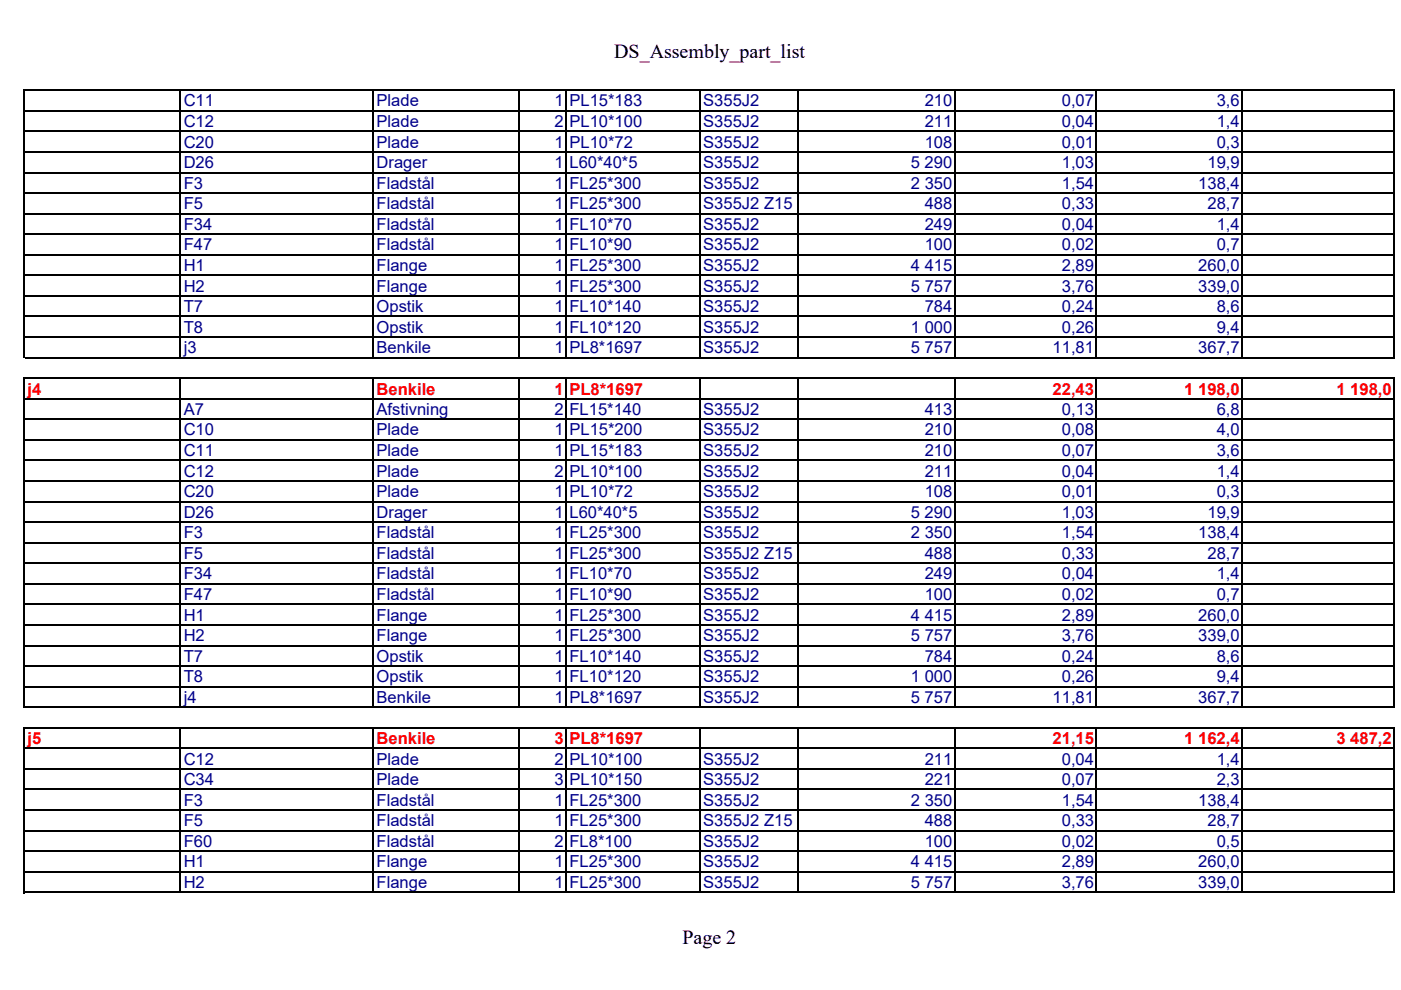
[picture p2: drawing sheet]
<svg xmlns="http://www.w3.org/2000/svg" width="297mm" height="210mm" viewBox="0 0 297 210" stroke-linecap="round" stroke-linejoin="round" font-family="sans-serif">
<defs><g id="words">
<g font-size="4.2">
<text x="130.2" y="12.3">DS_Assembly_part_list</text>
<text x="144.7" y="200.2">Page 2</text>
</g>
<g font-size="3.5" fill="#00008b">
<text x="38.9" y="22.6">C11</text>
<text x="79.8" y="22.6">Plade</text>
<text x="117.5" y="22.6">1 PL15*183</text>
<text x="149.1" y="22.6">S355J2</text>
<text x="196" y="22.6">210</text>
<text x="225.1" y="22.6">0,07</text>
<text x="258" y="22.6">3,6</text>
<text x="38.9" y="26.9">C12</text>
<text x="79.8" y="26.9">Plade</text>
<text x="117.5" y="26.9">2 PL10*100</text>
<text x="149.1" y="26.9">S355J2</text>
<text x="196" y="26.9">211</text>
<text x="225.1" y="26.9">0,04</text>
<text x="258" y="26.9">1,4</text>
<text x="38.9" y="31.3">C20</text>
<text x="38.9" y="35.6">D26</text>
<text x="79.8" y="31.3">Plade</text>
<text x="79.8" y="35.6">Drager</text>
<text x="117.5" y="35.6">1 L60*40*5</text>
<text x="117.5" y="31.3">1 PL10*72</text>
<text x="149.1" y="35.6">S355J2</text>
<text x="149.1" y="31.3">S355J2</text>
<text x="193.1" y="35.6">5 290</text>
<text x="196" y="31.3">108</text>
<text x="225.1" y="35.6">1,03</text>
<text x="225.1" y="31.3">0,01</text>
<text x="256" y="35.6">19,9</text>
<text x="258" y="31.3">0,3</text>
<text x="38.9" y="40">F3</text>
<text x="79.8" y="40">Fladstål</text>
<text x="117.5" y="40">1 FL25*300</text>
<text x="149.1" y="40">S355J2</text>
<text x="193.1" y="40">2 350</text>
<text x="225.1" y="40">1,54</text>
<text x="254.1" y="40">138,4</text>
<text x="38.9" y="44.4">F5</text>
<text x="79.8" y="44.4">Fladstål</text>
<text x="117.5" y="44.4">1 FL25*300</text>
<text x="149.1" y="44.4">S355J2 Z15</text>
<text x="196.1" y="44.4">488</text>
<text x="225.1" y="44.4">0,33</text>
<text x="256" y="44.4">28,7</text>
<text x="38.9" y="48.7">F34</text>
<text x="38.9" y="53.1">F47</text>
<text x="79.8" y="48.7">Fladstål</text>
<text x="79.8" y="53.1">Fladstål</text>
<text x="117.5" y="48.7">1 FL10*70</text>
<text x="117.5" y="53.1">1 FL10*90</text>
<text x="149.1" y="48.7">S355J2</text>
<text x="149.1" y="53.1">S355J2</text>
<text x="196.1" y="48.7">249</text>
<text x="196.1" y="53.1">100</text>
<text x="225.1" y="48.7">0,04</text>
<text x="225.1" y="53.1">0,02</text>
<text x="258" y="48.7">1,4</text>
<text x="258" y="53.1">0,7</text>
<text x="38.9" y="57.4">H1</text>
<text x="79.8" y="57.4">Flange</text>
<text x="117.5" y="57.4">1 FL25*300</text>
<text x="149.1" y="57.4">S355J2</text>
<text x="193.1" y="57.4">4 415</text>
<text x="225.1" y="57.4">2,89</text>
<text x="254.1" y="57.4">260,0</text>
<text x="38.9" y="61.8">H2</text>
<text x="79.8" y="61.8">Flange</text>
<text x="117.5" y="61.8">1 FL25*300</text>
<text x="149.1" y="61.8">S355J2</text>
<text x="193.1" y="61.8">5 757</text>
<text x="225.1" y="61.8">3,76</text>
<text x="254.1" y="61.8">339,0</text>
<text x="38.9" y="66.2">T7</text>
<text x="38.9" y="70.5">T8</text>
<text x="79.8" y="66.2">Opstik</text>
<text x="79.8" y="70.5">Opstik</text>
<text x="117.5" y="66.2">1 FL10*140</text>
<text x="117.5" y="70.5">1 FL10*120</text>
<text x="149.1" y="66.2">S355J2</text>
<text x="149.1" y="70.5">S355J2</text>
<text x="193.1" y="70.5">1 000</text>
<text x="196.1" y="66.2">784</text>
<text x="225.1" y="70.5">0,26</text>
<text x="225.1" y="66.2">0,24</text>
<text x="258" y="70.5">9,4</text>
<text x="258" y="66.2">8,6</text>
<text x="38.9" y="74.9">j3</text>
<text x="79.8" y="74.9">Benkile</text>
<text x="117.5" y="74.9">1 PL8*1697</text>
<text x="149.1" y="74.9">S355J2</text>
<text x="193.1" y="74.9">5 757</text>
<text x="223.2" y="74.9">11,81</text>
<text x="254" y="74.9">367,7</text>
<text x="38.9" y="88">A7</text>
<text x="79.8" y="88">Afstivning</text>
<text x="117.5" y="88">2 FL15*140</text>
<text x="149.1" y="88">S355J2</text>
<text x="196" y="88">413</text>
<text x="225.1" y="88">0,13</text>
<text x="258" y="88">6,8</text>
<text x="38.9" y="92.3">C10</text>
<text x="79.8" y="92.3">Plade</text>
<text x="117.5" y="92.3">1 PL15*200</text>
<text x="149.1" y="92.3">S355J2</text>
<text x="196" y="92.3">210</text>
<text x="225.1" y="92.3">0,08</text>
<text x="258" y="92.3">4,0</text>
<text x="38.9" y="96.7">C11</text>
<text x="38.9" y="101">C12</text>
<text x="79.8" y="96.7">Plade</text>
<text x="79.8" y="101">Plade</text>
<text x="117.5" y="96.7">1 PL15*183</text>
<text x="117.5" y="101">2 PL10*100</text>
<text x="149.1" y="96.7">S355J2</text>
<text x="149.1" y="101">S355J2</text>
<text x="196" y="96.7">210</text>
<text x="196" y="101">211</text>
<text x="225.1" y="96.7">0,07</text>
<text x="225.1" y="101">0,04</text>
<text x="258" y="96.7">3,6</text>
<text x="258" y="101">1,4</text>
<text x="38.9" y="105.4">C20</text>
<text x="79.8" y="105.4">Plade</text>
<text x="117.5" y="105.4">1 PL10*72</text>
<text x="149.1" y="105.4">S355J2</text>
<text x="196" y="105.4">108</text>
<text x="225.1" y="105.4">0,01</text>
<text x="258" y="105.4">0,3</text>
<text x="38.9" y="109.8">D26</text>
<text x="79.8" y="109.8">Drager</text>
<text x="117.5" y="109.8">1 L60*40*5</text>
<text x="149.1" y="109.8">S355J2</text>
<text x="193.1" y="109.8">5 290</text>
<text x="225.1" y="109.8">1,03</text>
<text x="256" y="109.8">19,9</text>
<text x="38.9" y="114.1">F3</text>
<text x="38.9" y="118.5">F5</text>
<text x="79.8" y="114.1">Fladstål</text>
<text x="79.8" y="118.5">Fladstål</text>
<text x="117.5" y="114.1">1 FL25*300</text>
<text x="117.5" y="118.5">1 FL25*300</text>
<text x="149.1" y="114.1">S355J2</text>
<text x="149.1" y="118.5">S355J2 Z15</text>
<text x="193.1" y="114.1">2 350</text>
<text x="196.1" y="118.5">488</text>
<text x="225.1" y="114.1">1,54</text>
<text x="225.1" y="118.5">0,33</text>
<text x="254.1" y="114.1">138,4</text>
<text x="256" y="118.5">28,7</text>
<text x="38.9" y="122.9">F34</text>
<text x="79.8" y="122.9">Fladstål</text>
<text x="117.5" y="122.9">1 FL10*70</text>
<text x="149.1" y="122.9">S355J2</text>
<text x="196.1" y="122.9">249</text>
<text x="225.1" y="122.9">0,04</text>
<text x="258" y="122.9">1,4</text>
<text x="38.9" y="127.2">F47</text>
<text x="38.9" y="131.6">H1</text>
<text x="79.8" y="131.6">Flange</text>
<text x="79.8" y="127.2">Fladstål</text>
<text x="117.5" y="131.6">1 FL25*300</text>
<text x="117.5" y="127.2">1 FL10*90</text>
<text x="149.1" y="131.6">S355J2</text>
<text x="149.1" y="127.2">S355J2</text>
<text x="193.1" y="131.6">4 415</text>
<text x="196.1" y="127.2">100</text>
<text x="225.1" y="131.6">2,89</text>
<text x="225.1" y="127.2">0,02</text>
<text x="254.1" y="131.6">260,0</text>
<text x="258" y="127.2">0,7</text>
<text x="38.9" y="135.9">H2</text>
<text x="79.8" y="135.9">Flange</text>
<text x="117.5" y="135.9">1 FL25*300</text>
<text x="149.1" y="135.9">S355J2</text>
<text x="193.1" y="135.9">5 757</text>
<text x="225.1" y="135.9">3,76</text>
<text x="254.1" y="135.9">339,0</text>
<text x="38.9" y="140.3">T7</text>
<text x="79.8" y="140.3">Opstik</text>
<text x="117.5" y="140.3">1 FL10*140</text>
<text x="149.1" y="140.3">S355J2</text>
<text x="196.1" y="140.3">784</text>
<text x="225.1" y="140.3">0,24</text>
<text x="258" y="140.3">8,6</text>
<text x="38.9" y="144.7">T8</text>
<text x="38.9" y="149">j4</text>
<text x="79.8" y="149">Benkile</text>
<text x="79.8" y="144.7">Opstik</text>
<text x="117.5" y="149">1 PL8*1697</text>
<text x="117.5" y="144.7">1 FL10*120</text>
<text x="149.1" y="149">S355J2</text>
<text x="149.1" y="144.7">S355J2</text>
<text x="193.1" y="149">5 757</text>
<text x="193.1" y="144.7">1 000</text>
<text x="223.2" y="149">11,81</text>
<text x="225.1" y="144.7">0,26</text>
<text x="254" y="149">367,7</text>
<text x="258" y="144.7">9,4</text>
<text x="38.9" y="162.1">C12</text>
<text x="38.9" y="166.5">C34</text>
<text x="79.8" y="162.1">Plade</text>
<text x="79.8" y="166.5">Plade</text>
<text x="117.5" y="162.1">2 PL10*100</text>
<text x="117.5" y="166.5">3 PL10*150</text>
<text x="149.1" y="162.1">S355J2</text>
<text x="149.1" y="166.5">S355J2</text>
<text x="196" y="162.1">211</text>
<text x="196" y="166.5">221</text>
<text x="225.1" y="162.1">0,04</text>
<text x="225.1" y="166.5">0,07</text>
<text x="258" y="162.1">1,4</text>
<text x="258" y="166.5">2,3</text>
<text x="38.9" y="170.8">F3</text>
<text x="79.8" y="170.8">Fladstål</text>
<text x="117.5" y="170.8">1 FL25*300</text>
<text x="149.1" y="170.8">S355J2</text>
<text x="193.1" y="170.8">2 350</text>
<text x="225.1" y="170.8">1,54</text>
<text x="254.1" y="170.8">138,4</text>
<text x="38.9" y="175.2">F5</text>
<text x="38.9" y="179.5">F60</text>
<text x="79.8" y="179.5">Fladstål</text>
<text x="79.8" y="175.2">Fladstål</text>
<text x="117.5" y="179.5">2 FL8*100</text>
<text x="117.5" y="175.2">1 FL25*300</text>
<text x="149.1" y="179.5">S355J2</text>
<text x="149.1" y="175.2">S355J2 Z15</text>
<text x="196.1" y="179.5">100</text>
<text x="196.1" y="175.2">488</text>
<text x="225.1" y="179.5">0,02</text>
<text x="225.1" y="175.2">0,33</text>
<text x="256" y="175.2">28,7</text>
<text x="258" y="179.5">0,5</text>
<text x="38.9" y="183.9">H1</text>
<text x="79.8" y="183.9">Flange</text>
<text x="117.5" y="183.9">1 FL25*300</text>
<text x="149.1" y="183.9">S355J2</text>
<text x="193.1" y="183.9">4 415</text>
<text x="225.1" y="183.9">2,89</text>
<text x="254.1" y="183.9">260,0</text>
<text x="38.9" y="188.3">H2</text>
<text x="79.8" y="188.3">Flange</text>
<text x="117.5" y="188.3">1 FL25*300</text>
<text x="149.1" y="188.3">S355J2</text>
<text x="193.1" y="188.3">5 757</text>
<text x="225.1" y="188.3">3,76</text>
<text x="254.1" y="188.3">339,0</text>
</g>
<g font-size="3.5" fill="#f00">
<text x="5.8" y="83.7">j4</text>
<text x="79.8" y="83.7">Benkile</text>
<text x="117.5" y="83.7">1</text>
<text x="120.7" y="83.7">PL8*1697</text>
<text x="223.2" y="83.7">22,43</text>
<text x="251.1" y="83.7">1 198,0</text>
<text x="283.4" y="83.7">1 198,0</text>
<text x="5.8" y="157.8">j5</text>
<text x="79.8" y="157.8">Benkile</text>
<text x="117.5" y="157.8">3</text>
<text x="120.7" y="157.8">PL8*1697</text>
<text x="223.2" y="157.8">21,15</text>
<text x="251.1" y="157.8">1 162,4</text>
<text x="283.4" y="157.8">3 487,2</text>
</g>
</g></defs>
<g fill="none" stroke="#000" stroke-width=".34">
<path d="M5.2 19v57M5.3 19.1h290.4M38.3 19.3v56.7M79.2 19.3v56.7M110 19.3v56.7M120.1 19.3v56.7M148.4 19.3v56.7M169.3 19.3v56.7M202.4 19.3v56.7M232.5 19.3v56.7M263.3 19.3v56.7M295.6 19.3v56.7"/>
<path d="M5.3 23.5h290.4M5.3 27.9h290.4M5.3 32.2h290.4M5.3 36.6h290.4M5.3 40.9h290.4M5.3 45.3h290.4M5.3 49.7h290.4M5.3 54h290.4M5.3 58.4h290.4M5.3 62.7h290.4M5.3 67.1h290.4M5.3 71.5h290.4"/>
<path d="M5.3 75.8h290.4M5.2 80v70.1M5.3 80.2h290.4M5.3 84.5h290.4M5.3 88.9h290.4M5.3 93.3h290.4M5.3 97.6h290.4M38.3 80.3v69.8M79.2 80.3v69.8M110 80.3v69.8M120.1 80.3v69.8M148.4 80.3v69.8"/>
<path d="M169.3 80.3v69.8M202.4 80.3v69.8M232.5 80.3v69.8M263.3 80.3v69.8M295.6 80.3v69.8M5.3 102h290.4M5.3 106.3h290.4M5.3 110.7h290.4M5.3 115.1h290.4M5.3 119.4h290.4M5.3 123.8h290.4M5.3 128.1h290.4"/>
<path d="M5.3 132.5h290.4M5.3 136.9h290.4M5.2 154.1v35.3M5.3 141.2h290.4M5.3 145.6h290.4M5.3 149.9h290.4M5.3 154.3h290.4M5.3 158.7h290.4M38.3 154.5v34.9M79.2 154.5v34.9M110 154.5v34.9M120.1 154.5v34.9"/>
<path d="M148.4 154.5v34.9M169.3 154.5v34.9M202.4 154.5v34.9M232.5 154.5v34.9M263.3 154.5v34.9M295.6 154.5v34.9M5.3 163h290.4M5.3 167.4h290.4M5.3 171.7h290.4M5.3 176.1h290.4M5.3 180.5h290.4M5.3 184.8h290.4"/>
<path d="M5.3 189.2h290.4"/>
</g>
<use href="#words"/>
</svg>
